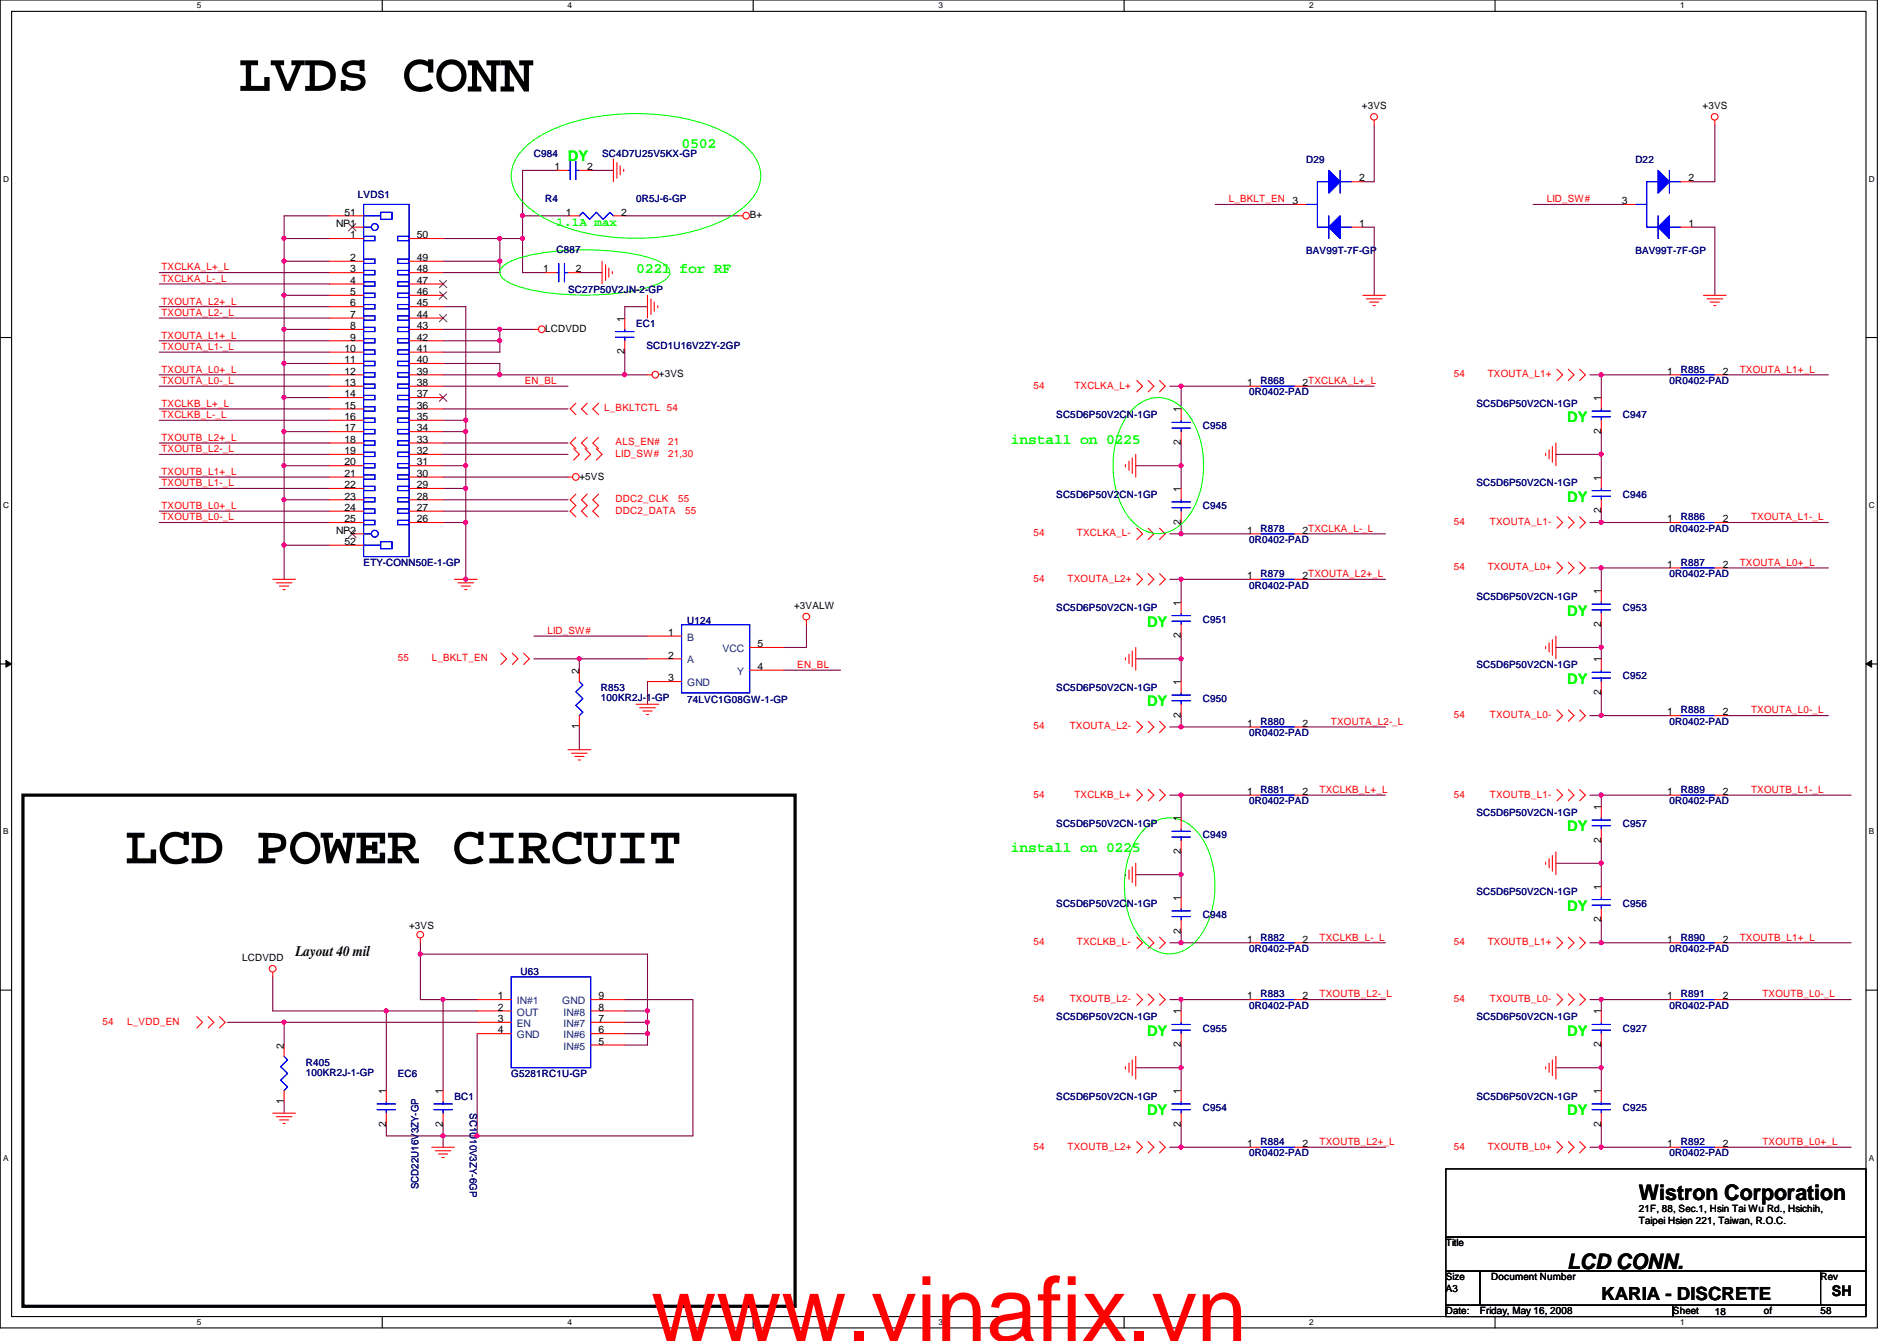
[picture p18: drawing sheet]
<svg xmlns="http://www.w3.org/2000/svg" width="297mm" height="210mm" viewBox="0 0 297 210" stroke-linecap="round" stroke-linejoin="round" font-family="sans-serif">
<defs><g id="words">
<text font-size="14.1" fill="#f00" x="102" y="209.9">www.vinafix.vn</text>
<g font-size="8.5">
<text x="37.4" y="14.2">LVDS CONN</text>
<text x="19.6" y="135.1">LCD POWER CIRCUIT</text>
</g>
<g font-size="3.3">
<text x="256.6" y="187.9">Wistron Corporation</text>
<text x="245.4" y="198.6">LCD CONN.</text>
</g>
<text font-size="2.8" x="250.7" y="203.5">KARIA - DISCRETE</text>
<g font-size="2.3" fill="#0f0">
<text x="106.7" y="23.2">0502</text>
<text x="88.9" y="25.2">DY</text>
<text x="99.6" y="42.8">0221 for RF</text>
<text x="158.3" y="69.4">install on 0225</text>
<text x="245.4" y="66.1">DY</text>
<text x="245.4" y="78.6">DY</text>
<text x="179.6" y="98.1">DY</text>
<text x="245.4" y="96.4">DY</text>
<text x="245.4" y="107">DY</text>
<text x="179.6" y="110.6">DY</text>
<text x="245.4" y="130.1">DY</text>
<text x="158.3" y="133.4">install on 0225</text>
<text x="245.4" y="142.6">DY</text>
<text x="179.6" y="162.1">DY</text>
<text x="245.4" y="162.1">DY</text>
<text x="179.6" y="174.6">DY</text>
<text x="245.4" y="174.6">DY</text>
</g>
<g font-size="2.3">
<text x="46.3" y="149.6">Layout 40 mil</text>
<text x="286.8" y="202.9">SH</text>
</g>
<text font-size="1.9" fill="#0f0" x="87.2" y="35.4">1.1A max</text>
<g font-size="1.6">
<text x="213.2" y="17.1">+3VS</text>
<text x="266.6" y="17.1">+3VS</text>
<text x="86.8" y="26.6">1</text>
<text x="91.9" y="26.6">2</text>
<text x="212.8" y="28.4">2</text>
<text x="264.4" y="28.4">2</text>
<text x="52.6" y="35.5">NP1</text>
<text x="53.9" y="33.7">51</text>
<text x="88.6" y="33.7">1</text>
<text x="97.3" y="33.7">2</text>
<text x="117.4" y="34.2">B+</text>
<text x="202.4" y="32">3</text>
<text x="212.8" y="35.5">1</text>
<text x="254" y="32">3</text>
<text x="264.4" y="35.5">1</text>
<text x="54.8" y="37.3">1</text>
<text x="54.8" y="40.9">2</text>
<text x="65.3" y="37.3">50</text>
<text x="65.3" y="40.9">49</text>
<text x="54.8" y="42.6">3</text>
<text x="54.8" y="44.4">4</text>
<text x="54.8" y="46.2">5</text>
<text x="54.8" y="48">6</text>
<text x="65.3" y="42.6">48</text>
<text x="65.3" y="44.4">47</text>
<text x="65.3" y="46.2">46</text>
<text x="65.3" y="48">45</text>
<text x="85" y="42.6">1</text>
<text x="90.2" y="42.6">2</text>
<text x="54.8" y="49.7">7</text>
<text x="54.8" y="51.5">8</text>
<text x="54.8" y="53.3">9</text>
<text x="65.3" y="49.7">44</text>
<text x="65.3" y="51.5">43</text>
<text x="65.3" y="53.3">42</text>
<text x="85.4" y="51.9">LCDVDD</text>
<text x="97.8" y="50.3" transform="rotate(-90 97.8 50.3)">1</text>
<text x="53.9" y="55.1">10</text>
<text x="53.9" y="56.9">11</text>
<text x="53.9" y="58.6">12</text>
<text x="65.3" y="55.1">41</text>
<text x="65.3" y="56.9">40</text>
<text x="65.3" y="58.6">39</text>
<text x="97.8" y="55.5" transform="rotate(-90 97.8 55.5)">2</text>
<text x="103.2" y="59.1">+3VS</text>
<text x="261.1" y="58.6">1</text>
<text x="269.7" y="58.6">2</text>
<text x="53.9" y="60.4">13</text>
<text x="53.9" y="62.2">14</text>
<text x="53.9" y="64">15</text>
<text x="53.9" y="65.7">16</text>
<text x="65.3" y="60.4">38</text>
<text x="65.3" y="62.2">37</text>
<text x="65.3" y="64">36</text>
<text x="65.3" y="65.7">35</text>
<text x="184.9" y="64.6" transform="rotate(-90 184.9 64.6)">1</text>
<text x="195.3" y="60.4">1</text>
<text x="204" y="60.4">2TXCLKA_L+_L</text>
<text x="250.7" y="62.8" transform="rotate(-90 250.7 62.8)">1</text>
<text x="53.9" y="67.5">17</text>
<text x="53.9" y="69.3">18</text>
<text x="53.9" y="71.1">19</text>
<text x="65.3" y="67.5">34</text>
<text x="65.3" y="69.3">33</text>
<text x="65.3" y="71.1">32</text>
<text x="184.9" y="69.7" transform="rotate(-90 184.9 69.7)">2</text>
<text x="250.7" y="67.9" transform="rotate(-90 250.7 67.9)">2</text>
<text x="53.9" y="72.9">20</text>
<text x="53.9" y="74.6">21</text>
<text x="53.9" y="76.4">22</text>
<text x="65.3" y="72.9">31</text>
<text x="65.3" y="74.6">30</text>
<text x="65.3" y="76.4">29</text>
<text x="90.7" y="75.1">+5VS</text>
<text x="184.9" y="77" transform="rotate(-90 184.9 77)">1</text>
<text x="250.7" y="75.2" transform="rotate(-90 250.7 75.2)">1</text>
<text x="52.6" y="83.5">NP2</text>
<text x="53.9" y="78.2">23</text>
<text x="53.9" y="80">24</text>
<text x="53.9" y="81.7">25</text>
<text x="65.3" y="78.2">28</text>
<text x="65.3" y="80">27</text>
<text x="65.3" y="81.7">26</text>
<text x="184.9" y="82.1" transform="rotate(-90 184.9 82.1)">2</text>
<text x="195.3" y="83.5">1</text>
<text x="204" y="83.5">2TXCLKA_L-_L</text>
<text x="250.7" y="80.3" transform="rotate(-90 250.7 80.3)">2</text>
<text x="261.1" y="81.7">1</text>
<text x="269.7" y="81.7">2</text>
<text x="53.9" y="85.3">52</text>
<text x="261.1" y="88.9">1</text>
<text x="269.7" y="88.9">2</text>
<text x="124.3" y="95.3">+3VALW</text>
<text x="184.9" y="94.8" transform="rotate(-90 184.9 94.8)">1</text>
<text x="195.3" y="90.6">1</text>
<text x="204" y="90.6">2TXOUTA_L2+_L</text>
<text x="250.7" y="93" transform="rotate(-90 250.7 93)">1</text>
<text x="104.6" y="99.5">1</text>
<text x="118.6" y="101.3">5</text>
<text x="184.9" y="99.9" transform="rotate(-90 184.9 99.9)">2</text>
<text x="250.7" y="98.1" transform="rotate(-90 250.7 98.1)">2</text>
<text x="90.7" y="105.5" transform="rotate(-90 90.7 105.5)">2</text>
<text x="104.6" y="103.1">2</text>
<text x="104.6" y="106.6">3</text>
<text x="118.6" y="104.9">4</text>
<text x="184.9" y="107.2" transform="rotate(-90 184.9 107.2)">1</text>
<text x="250.7" y="103.7" transform="rotate(-90 250.7 103.7)">1</text>
<text x="184.9" y="112.4" transform="rotate(-90 184.9 112.4)">2</text>
<text x="195.3" y="113.7">1</text>
<text x="204" y="113.7">2</text>
<text x="250.7" y="108.8" transform="rotate(-90 250.7 108.8)">2</text>
<text x="261.1" y="112">1</text>
<text x="269.7" y="112">2</text>
<text x="90.7" y="114.1" transform="rotate(-90 90.7 114.1)">1</text>
<text x="195.3" y="124.4">1</text>
<text x="204" y="124.4">2</text>
<text x="261.1" y="124.4">1</text>
<text x="269.7" y="124.4">2</text>
<text x="184.9" y="128.6" transform="rotate(-90 184.9 128.6)">1</text>
<text x="250.7" y="131.9" transform="rotate(-90 250.7 131.9)">2</text>
<text x="250.7" y="126.8" transform="rotate(-90 250.7 126.8)">1</text>
<text x="184.9" y="133.7" transform="rotate(-90 184.9 133.7)">2</text>
<text x="184.9" y="141" transform="rotate(-90 184.9 141)">1</text>
<text x="250.7" y="139.2" transform="rotate(-90 250.7 139.2)">1</text>
<text x="64" y="145.5">+3VS</text>
<text x="184.9" y="146.1" transform="rotate(-90 184.9 146.1)">2</text>
<text x="195.3" y="147.5">1</text>
<text x="204" y="147.5">2</text>
<text x="250.7" y="144.4" transform="rotate(-90 250.7 144.4)">2</text>
<text x="261.1" y="147.5">1</text>
<text x="269.7" y="147.5">2</text>
<text x="37.9" y="150.5">LCDVDD</text>
<text x="77.9" y="156.4">1</text>
<text x="77.9" y="158.2">2</text>
<text x="77.9" y="160">3</text>
<text x="77.9" y="161.8">4</text>
<text x="93.7" y="156.4">9</text>
<text x="93.7" y="161.8">6</text>
<text x="93.7" y="160">7</text>
<text x="93.7" y="158.2">8</text>
<text x="184.9" y="158.8" transform="rotate(-90 184.9 158.8)">1</text>
<text x="195.3" y="156.4">1</text>
<text x="204" y="156.4">2</text>
<text x="250.7" y="158.8" transform="rotate(-90 250.7 158.8)">1</text>
<text x="261.1" y="156.4">1</text>
<text x="269.7" y="156.4">2</text>
<text x="44.4" y="164.1" transform="rotate(-90 44.4 164.1)">2</text>
<text x="93.7" y="163.5">5</text>
<text x="184.9" y="163.9" transform="rotate(-90 184.9 163.9)">2</text>
<text x="250.7" y="163.9" transform="rotate(-90 250.7 163.9)">2</text>
<text x="44.4" y="172.8" transform="rotate(-90 44.4 172.8)">1</text>
<text x="60.4" y="171.2" transform="rotate(-90 60.4 171.2)">1</text>
<text x="69.3" y="171.2" transform="rotate(-90 69.3 171.2)">1</text>
<text x="184.9" y="171.2" transform="rotate(-90 184.9 171.2)">1</text>
<text x="250.7" y="171.2" transform="rotate(-90 250.7 171.2)">1</text>
<text x="60.4" y="176.4" transform="rotate(-90 60.4 176.4)">2</text>
<text x="69.3" y="176.4" transform="rotate(-90 69.3 176.4)">2</text>
<text x="184.9" y="176.4" transform="rotate(-90 184.9 176.4)">2</text>
<text x="195.3" y="179.5">1</text>
<text x="204" y="179.5">2</text>
<text x="250.7" y="176.4" transform="rotate(-90 250.7 176.4)">2</text>
<text x="261.1" y="179.5">1</text>
<text x="269.7" y="179.5">2</text>
<text x="256.6" y="189.7">21F, 88, Sec.1, Hsin Tai Wu Rd., Hsichih,</text>
<text x="256.6" y="191.6">Taipei Hsien 221, Taiwan, R.O.C.</text>
<text x="226.4" y="195.1">Title</text>
<text x="226.4" y="202.2">A3</text>
<text x="226.4" y="200.4">Size</text>
<text x="233.5" y="200.4">Document Number</text>
<text x="285.1" y="200.4">Rev</text>
<text x="226.4" y="205.7">Date:</text>
<text x="231.7" y="205.7">Friday, May 16, 2008</text>
<text x="262" y="205.7">Sheet</text>
<text x="268.5" y="205.9">18</text>
<text x="276.2" y="205.7">of</text>
<text x="285.1" y="205.7">58</text>
</g>
<g font-size="1.6" fill="#00007f">
<text x="83.6" y="24.6">C984</text>
<text x="94.3" y="24.6">SC4D7U25V5KX-GP</text>
<text x="204.5" y="25.4">D29</text>
<text x="256.1" y="25.4">D22</text>
<text x="56" y="30.9">LVDS1</text>
<text x="85.4" y="31.7">R4</text>
<text x="99.6" y="31.7">0R5J-6-GP</text>
<text x="87.2" y="39.7">C887</text>
<text x="204.5" y="39.8">BAV99T-7F-GP</text>
<text x="256.1" y="39.8">BAV99T-7F-GP</text>
<text x="88.9" y="45.9">SC27P50V2JN-2-GP</text>
<text x="99.6" y="51.2">EC1</text>
<text x="101.2" y="54.6">SCD1U16V2ZY-2GP</text>
<text x="263.2" y="58.3">R885</text>
<text x="165.4" y="65.4">SC5D6P50V2CN-1GP</text>
<text x="195.6" y="61.9">0R0402-PAD</text>
<text x="197.4" y="60.1">R868</text>
<text x="231.2" y="63.7">SC5D6P50V2CN-1GP</text>
<text x="254.1" y="65.4">C947</text>
<text x="261.4" y="60.1">0R0402-PAD</text>
<text x="188.3" y="67.2">C958</text>
<text x="165.4" y="77.9">SC5D6P50V2CN-1GP</text>
<text x="231.2" y="76.1">SC5D6P50V2CN-1GP</text>
<text x="254.1" y="77.9">C946</text>
<text x="188.3" y="79.7">C945</text>
<text x="197.4" y="83.2">R878</text>
<text x="261.4" y="83.2">0R0402-PAD</text>
<text x="263.2" y="81.4">R886</text>
<text x="56.9" y="88.6">ETY-CONN50E-1-GP</text>
<text x="195.6" y="85">0R0402-PAD</text>
<text x="263.2" y="88.6">R887</text>
<text x="165.4" y="95.7">SC5D6P50V2CN-1GP</text>
<text x="195.6" y="92.1">0R0402-PAD</text>
<text x="197.4" y="90.3">R879</text>
<text x="231.2" y="93.9">SC5D6P50V2CN-1GP</text>
<text x="254.1" y="95.7">C953</text>
<text x="261.4" y="90.3">0R0402-PAD</text>
<text x="107.6" y="97.6">U124</text>
<text x="188.3" y="97.5">C951</text>
<text x="231.2" y="104.6">SC5D6P50V2CN-1GP</text>
<text x="254.1" y="106.3">C952</text>
<text x="94.1" y="108.1">R853</text>
<text x="94.1" y="109.7">100KR2J-1-GP</text>
<text x="107.6" y="110.1">74LVC1G08GW-1-GP</text>
<text x="165.4" y="108.1">SC5D6P50V2CN-1GP</text>
<text x="188.3" y="109.9">C950</text>
<text x="197.4" y="113.5">R880</text>
<text x="261.4" y="113.5">0R0402-PAD</text>
<text x="263.2" y="111.7">R888</text>
<text x="195.6" y="115.2">0R0402-PAD</text>
<text x="195.6" y="125.9">0R0402-PAD</text>
<text x="197.4" y="124.1">R881</text>
<text x="261.4" y="125.9">0R0402-PAD</text>
<text x="263.2" y="124.1">R889</text>
<text x="165.4" y="129.5">SC5D6P50V2CN-1GP</text>
<text x="188.3" y="131.2">C949</text>
<text x="231.2" y="127.7">SC5D6P50V2CN-1GP</text>
<text x="254.1" y="129.5">C957</text>
<text x="165.4" y="141.9">SC5D6P50V2CN-1GP</text>
<text x="188.3" y="143.7">C948</text>
<text x="231.2" y="140.1">SC5D6P50V2CN-1GP</text>
<text x="254.1" y="141.9">C956</text>
<text x="195.6" y="149">0R0402-PAD</text>
<text x="197.4" y="147.2">R882</text>
<text x="261.4" y="149">0R0402-PAD</text>
<text x="263.2" y="147.2">R890</text>
<text x="81.5" y="152.6">U63</text>
<text x="165.4" y="159.7">SC5D6P50V2CN-1GP</text>
<text x="188.3" y="161.5">C955</text>
<text x="195.6" y="157.9">0R0402-PAD</text>
<text x="197.4" y="156.1">R883</text>
<text x="231.2" y="159.7">SC5D6P50V2CN-1GP</text>
<text x="254.1" y="161.5">C927</text>
<text x="261.4" y="157.9">0R0402-PAD</text>
<text x="263.2" y="156.1">R891</text>
<text x="47.9" y="166.8">R405</text>
<text x="47.9" y="168.4">100KR2J-1-GP</text>
<text x="62.3" y="168.6">EC6</text>
<text x="71.2" y="172.1">BC1</text>
<text x="80" y="168.6">G5281RC1U-GP</text>
<text x="165.4" y="172.1">SC5D6P50V2CN-1GP</text>
<text x="188.3" y="173.9">C954</text>
<text x="231.2" y="172.1">SC5D6P50V2CN-1GP</text>
<text x="254.1" y="173.9">C925</text>
<text x="73.6" y="174.2" transform="rotate(90 73.6 174.2)">SC1U10V3ZY-6GP</text>
<text x="197.4" y="179.2">R884</text>
<text x="263.2" y="179.2">R892</text>
<text x="195.6" y="181">0R0402-PAD</text>
<text x="261.4" y="181">0R0402-PAD</text>
<text x="65.5" y="186.1" transform="rotate(-90 65.5 186.1)">SCD22U16V3ZY-GP</text>
</g>
<g font-size="1.6" fill="#f00">
<text x="192.4" y="31.7">L_BKLT_EN</text>
<text x="242.2" y="31.7">LID_SW#</text>
<text x="25.3" y="42.3">TXCLKA_L+_L</text>
<text x="25.3" y="44.1">TXCLKA_L-_L</text>
<text x="25.3" y="47.7">TXOUTA_L2+_L</text>
<text x="25.3" y="53">TXOUTA_L1+_L</text>
<text x="25.3" y="49.4">TXOUTA_L2-_L</text>
<text x="25.3" y="58.3">TXOUTA_L0+_L</text>
<text x="25.3" y="54.8">TXOUTA_L1-_L</text>
<text x="227.6" y="59.1">54</text>
<text x="233" y="59.1">TXOUTA_L1+</text>
<text x="272.4" y="58.3">TXOUTA_L1+_L</text>
<text x="25.3" y="63.7">TXCLKB_L+_L</text>
<text x="25.3" y="65.4">TXCLKB_L-_L</text>
<text x="25.3" y="60.1">TXOUTA_L0-_L</text>
<text x="82.2" y="60.1">EN_BL</text>
<text x="94.6" y="64.4">L_BKLTCTL 54</text>
<text x="161.8" y="60.8">54</text>
<text x="168.2" y="60.8">TXCLKA_L+</text>
<text x="25.3" y="69">TXOUTB_L2+_L</text>
<text x="25.3" y="70.8">TXOUTB_L2-_L</text>
<text x="96.4" y="71.5">LID_SW#</text>
<text x="96.4" y="69.7">ALS_EN#</text>
<text x="104.6" y="71.5">21,30</text>
<text x="104.6" y="69.7">21</text>
<text x="25.3" y="76.1">TXOUTB_L1-_L</text>
<text x="25.3" y="74.3">TXOUTB_L1+_L</text>
<text x="25.3" y="81.4">TXOUTB_L0-_L</text>
<text x="25.3" y="79.7">TXOUTB_L0+_L</text>
<text x="96.4" y="78.6">DDC2_CLK</text>
<text x="96.4" y="80.4">DDC2_DATA</text>
<text x="106.2" y="78.6">55</text>
<text x="107.3" y="80.4">55</text>
<text x="161.8" y="83.9">54</text>
<text x="168.6" y="83.9">TXCLKA_L-</text>
<text x="227.6" y="82.2">54</text>
<text x="233.3" y="82.2">TXOUTA_L1-</text>
<text x="274.2" y="81.4">TXOUTA_L1-_L</text>
<text x="227.6" y="89.3">54</text>
<text x="233" y="89.3">TXOUTA_L0+</text>
<text x="272.4" y="88.6">TXOUTA_L0+_L</text>
<text x="161.8" y="91.1">54</text>
<text x="167.2" y="91.1">TXOUTA_L2+</text>
<text x="85.7" y="99.2">LID_SW#</text>
<text x="62.3" y="103.5">55</text>
<text x="67.6" y="103.5">L_BKLT_EN</text>
<text x="124.8" y="104.6">EN_BL</text>
<text x="208.4" y="113.5">TXOUTA_L2-_L</text>
<text x="227.6" y="112.4">54</text>
<text x="233.3" y="112.4">TXOUTA_L0-</text>
<text x="274.2" y="111.7">TXOUTA_L0-_L</text>
<text x="161.8" y="114.2">54</text>
<text x="167.5" y="114.2">TXOUTA_L2-</text>
<text x="161.8" y="124.8">54</text>
<text x="168.2" y="124.8">TXCLKB_L+</text>
<text x="206.6" y="124.1">TXCLKB_L+_L</text>
<text x="227.6" y="124.8">54</text>
<text x="233.3" y="124.8">TXOUTB_L1-</text>
<text x="274.2" y="124.1">TXOUTB_L1-_L</text>
<text x="161.8" y="148">54</text>
<text x="168.6" y="148">TXCLKB_L-</text>
<text x="206.6" y="147.2">TXCLKB_L-_L</text>
<text x="227.6" y="148">54</text>
<text x="233" y="148">TXOUTB_L1+</text>
<text x="272.4" y="147.2">TXOUTB_L1+_L</text>
<text x="16" y="160.4">54</text>
<text x="19.9" y="160.4">L_VDD_EN</text>
<text x="161.8" y="156.8">54</text>
<text x="167.5" y="156.8">TXOUTB_L2-</text>
<text x="206.6" y="156.1">TXOUTB_L2-_L</text>
<text x="227.6" y="156.8">54</text>
<text x="233.3" y="156.8">TXOUTB_L0-</text>
<text x="276" y="156.1">TXOUTB_L0-_L</text>
<text x="161.8" y="180">54</text>
<text x="167.2" y="180">TXOUTB_L2+</text>
<text x="206.6" y="179.2">TXOUTB_L2+_L</text>
<text x="227.6" y="180">54</text>
<text x="233" y="180">TXOUTB_L0+</text>
<text x="276" y="179.2">TXOUTB_L0+_L</text>
</g>
<g font-size="1.6" fill="#003f7f">
<text x="107.6" y="100.3">B</text>
<text x="107.6" y="103.8">A</text>
<text x="107.6" y="107.4">GND</text>
<text x="113.2" y="102.1">VCC</text>
<text x="115.4" y="105.6">Y</text>
<text x="80.9" y="157.2">IN#1</text>
<text x="80.9" y="159">OUT</text>
<text x="80.9" y="160.7">EN</text>
<text x="88.1" y="157.2">GND</text>
<text x="88.2" y="160.7">IN#7</text>
<text x="88.2" y="159">IN#8</text>
<text x="80.9" y="162.5">GND</text>
<text x="88.2" y="164.3">IN#5</text>
<text x="88.2" y="162.5">IN#6</text>
</g>
<g font-size="1.3">
<text x="30.8" y="1.3">5</text>
<text x="88.9" y="1.3">4</text>
<text x="146.9" y="1.3">3</text>
<text x="205" y="1.3">2</text>
<text x="263.1" y="1.3">1</text>
<text x=".5" y="28.4">D</text>
<text x="292.6" y="28.4">D</text>
<text x=".5" y="79.5">C</text>
<text x="292.6" y="79.5">C</text>
<text x=".5" y="130.6">B</text>
<text x="292.6" y="130.6">B</text>
<text x=".5" y="181.7">A</text>
<text x="292.6" y="181.7">A</text>
<text x="30.8" y="207.4">5</text>
<text x="88.9" y="207.4">4</text>
<text x="146.9" y="207.4">3</text>
<text x="205" y="207.4">2</text>
<text x="263.1" y="207.4">1</text>
</g>
</g></defs>
<path d="M0 0h294v207.9h-294zM1.8 1.8h290.4v204.3h-290.4z" fill="none" stroke="#000" stroke-width=".17"/>
<g fill="#fff">
<path d="M30.8 .2h.7v1.4h-.7z"/>
<path d="M30.8 206.2h.7v1.4h-.7z"/>
</g>
<path d="M59.9 0v1.8M59.9 206.1v1.8" fill="none" stroke="#000" stroke-width=".17"/>
<g fill="#fff">
<path d="M88.9 .2h.6v1.4h-.6z"/>
<path d="M88.9 206.2h.6v1.4h-.6z"/>
</g>
<path d="M117.9 0v1.8M117.9 206.1v1.8" fill="none" stroke="#000" stroke-width=".17"/>
<g fill="#fff">
<path d="M146.9 .2h.7v1.4h-.7z"/>
<path d="M146.9 206.2h.7v1.4h-.7z"/>
</g>
<path d="M176 0v1.8M176 206.1v1.8" fill="none" stroke="#000" stroke-width=".17"/>
<g fill="#fff">
<path d="M205 .2h.7v1.4h-.7z"/>
<path d="M205 206.2h.7v1.4h-.7z"/>
</g>
<path d="M234.1 0v1.8M234.1 206.1v1.8" fill="none" stroke="#000" stroke-width=".17"/>
<g fill="#fff">
<path d="M263.1 .2h.7v1.4h-.7z"/>
<path d="M263.1 206.2h.7v1.4h-.7z"/>
<path d="M.5 27.3h.9v1.4h-.9z"/>
<path d="M292.6 27.3h.9v1.4h-.9z"/>
<path d="M.5 78.4h.9v1.4h-.9z"/>
<path d="M292.6 78.4h.9v1.4h-.9z"/>
</g>
<path d="M0 52.8h1.8M292.2 52.8h1.8" fill="none" stroke="#000" stroke-width=".17"/>
<g fill="#fff">
<path d="M.5 129.5h.8v1.4h-.8z"/>
<path d="M292.6 129.5h.9v1.4h-.9z"/>
</g>
<path d="M0 103.9h1.8M292.2 103.9h1.8" fill="none" stroke="#000" stroke-width=".17"/>
<path d="M.9 103.4l.9 .5-.9 .5zM292.2 103.9l.9-.5v1z" fill="#000"/>
<path d="M.9 103.4l.9 .5-.9 .5zM292.2 103.9l.9-.5v1z" fill="none" stroke="#000" stroke-width=".16"/>
<g fill="#fff">
<path d="M.5 180.5h.8v1.4h-.8z"/>
<path d="M292.6 180.5h.9v1.4h-.9z"/>
</g>
<path d="M0 155h1.8M292.2 155h1.8" fill="none" stroke="#000" stroke-width=".17"/>
<path d="M42.7 152.9v5.3M65.8 149.4v7.1M35.6 160h8.9M44.5 160v3.6M44.5 160h30.2" fill="none" stroke="#7f003f" stroke-width=".17"/>
<circle cx="44.5" cy="160" r=".32" fill="#f0f"/>
<circle cx="44.5" cy="160" r=".32" fill="none" stroke="#f0f" stroke-width=".17"/>
<path d="M60.5 158.2h14.2M65.8 156.5h3.6M44.5 172.5v1.7" fill="none" stroke="#7f003f" stroke-width=".17"/>
<circle cx="60.5" cy="158.2" r=".32" fill="#f0f"/>
<circle cx="60.5" cy="158.2" r=".32" fill="none" stroke="#f0f" stroke-width=".17"/>
<path d="M69.4 156.5v14.2" fill="none" stroke="#7f003f" stroke-width=".17"/>
<circle cx="69.4" cy="156.4" r=".32" fill="#f0f"/>
<circle cx="69.4" cy="156.4" r=".32" fill="none" stroke="#f0f" stroke-width=".17"/>
<path d="M60.5 158.2v12.5M69.4 156.5h5.3M60.5 176v1.8M74.7 177.8h-5.3v1.8" fill="none" stroke="#7f003f" stroke-width=".17"/>
<circle cx="69.4" cy="177.8" r=".32" fill="#f0f"/>
<circle cx="69.4" cy="177.8" r=".32" fill="none" stroke="#f0f" stroke-width=".17"/>
<path d="M97.8 156.5h10.7v21.3h-33.8" fill="none" stroke="#7f003f" stroke-width=".17"/>
<circle cx="74.7" cy="177.8" r=".32" fill="#f0f"/>
<circle cx="74.7" cy="177.8" r=".32" fill="none" stroke="#f0f" stroke-width=".17"/>
<path d="M42.7 158.2h17.8M65.8 149.4h35.6M69.4 176v1.8h-8.9M74.7 161.8v16" fill="none" stroke="#7f003f" stroke-width=".17"/>
<circle cx="65.8" cy="149.3" r=".32" fill="#f0f"/>
<circle cx="65.8" cy="149.3" r=".32" fill="none" stroke="#f0f" stroke-width=".17"/>
<path d="M101.4 149.4v8.8M97.8 163.6h3.6M97.8 161.8h3.6" fill="none" stroke="#7f003f" stroke-width=".17"/>
<circle cx="101.4" cy="161.8" r=".32" fill="#f0f"/>
<circle cx="101.4" cy="161.8" r=".32" fill="none" stroke="#f0f" stroke-width=".17"/>
<path d="M97.8 158.2h3.6v1.8h-3.6M101.4 161.8v1.8" fill="none" stroke="#7f003f" stroke-width=".17"/>
<circle cx="101.4" cy="158.2" r=".32" fill="#f0f"/>
<circle cx="101.4" cy="158.2" r=".32" fill="none" stroke="#f0f" stroke-width=".17"/>
<path d="M215.2 19.6v8.8M268.5 19.6v8.8M190.3 32h12.4M240.1 32h14.2M101.4 160v1.8" fill="none" stroke="#7f003f" stroke-width=".17"/>
<circle cx="101.4" cy="160" r=".32" fill="#f0f"/>
<circle cx="101.4" cy="160" r=".32" fill="none" stroke="#f0f" stroke-width=".17"/>
<path d="M204.5 83.6h12.5M270.3 88.9h16M185 113.8h10.6M204.5 124.5h12.5M65.8 147.6v1.8" fill="none" stroke="#7f003f" stroke-width=".17"/>
<circle cx="184.9" cy="113.8" r=".32" fill="#f0f"/>
<circle cx="184.9" cy="113.8" r=".32" fill="none" stroke="#f0f" stroke-width=".17"/>
<path d="M250.7 58.7h10.7M270.3 81.8h16M270.3 112h16" fill="none" stroke="#7f003f" stroke-width=".17"/>
<circle cx="250.7" cy="58.6" r=".32" fill="#f0f"/>
<circle cx="250.7" cy="58.6" r=".32" fill="none" stroke="#f0f" stroke-width=".17"/>
<path d="M204.5 90.7h12.5M250.7 88.9h10.7M185 147.6h10.6" fill="none" stroke="#7f003f" stroke-width=".17"/>
<circle cx="250.7" cy="88.9" r=".32" fill="#f0f"/>
<circle cx="250.7" cy="88.9" r=".32" fill="none" stroke="#f0f" stroke-width=".17"/>
<path d="M185 83.6h10.6M250.7 81.8h10.7M204.5 113.8h12.5" fill="none" stroke="#7f003f" stroke-width=".17"/>
<circle cx="184.9" cy="83.5" r=".32" fill="#f0f"/>
<circle cx="184.9" cy="83.5" r=".32" fill="none" stroke="#f0f" stroke-width=".17"/>
<path d="M250.7 112h10.7M185 124.5h10.6M204.5 147.6h12.5" fill="none" stroke="#7f003f" stroke-width=".17"/>
<circle cx="250.7" cy="112" r=".32" fill="#f0f"/>
<circle cx="250.7" cy="112" r=".32" fill="none" stroke="#f0f" stroke-width=".17"/>
<path d="M270.3 58.7h16M204.5 60.5h10.7M185 90.7h10.6" fill="none" stroke="#7f003f" stroke-width=".17"/>
<circle cx="184.9" cy="90.7" r=".32" fill="#f0f"/>
<circle cx="184.9" cy="90.7" r=".32" fill="none" stroke="#f0f" stroke-width=".17"/>
<path d="M81.8 33.8h7.1M24.9 42.7h26.7M24.9 44.4h26.7M69.4 42.7h8.9M24.9 64h26.7M24.9 65.8h26.7M69.4 78.2h19.5M69.4 71.1h19.5" fill="none" stroke="#7f003f" stroke-width=".17"/>
<circle cx="81.8" cy="33.8" r=".32" fill="#f0f"/>
<circle cx="81.8" cy="33.8" r=".32" fill="none" stroke="#f0f" stroke-width=".17"/>
<path d="M69.4 37.3h8.9M78.3 40.9v1.8" fill="none" stroke="#7f003f" stroke-width=".17"/>
<circle cx="78.2" cy="37.3" r=".32" fill="#f0f"/>
<circle cx="78.2" cy="37.3" r=".32" fill="none" stroke="#f0f" stroke-width=".17"/>
<path d="M69.4 40.9h8.9" fill="none" stroke="#7f003f" stroke-width=".17"/>
<circle cx="78.2" cy="40.9" r=".32" fill="#f0f"/>
<circle cx="78.2" cy="40.9" r=".32" fill="none" stroke="#f0f" stroke-width=".17"/>
<path d="M78.3 37.3v3.6M69.4 53.3h8.9" fill="none" stroke="#7f003f" stroke-width=".17"/>
<circle cx="78.2" cy="53.3" r=".32" fill="#f0f"/>
<circle cx="78.2" cy="53.3" r=".32" fill="none" stroke="#f0f" stroke-width=".17"/>
<path d="M78.3 58.7h19.5M78.3 51.6v1.7" fill="none" stroke="#7f003f" stroke-width=".17"/>
<circle cx="97.8" cy="58.6" r=".32" fill="#f0f"/>
<circle cx="97.8" cy="58.6" r=".32" fill="none" stroke="#f0f" stroke-width=".17"/>
<circle cx="78.2" cy="58.6" r=".32" fill="#f0f"/>
<circle cx="78.2" cy="58.6" r=".32" fill="none" stroke="#f0f" stroke-width=".17"/>
<path d="M69.4 51.6h14.2M78.3 53.3v1.8h-8.9" fill="none" stroke="#7f003f" stroke-width=".17"/>
<circle cx="78.2" cy="51.5" r=".32" fill="#f0f"/>
<circle cx="78.2" cy="51.5" r=".32" fill="none" stroke="#f0f" stroke-width=".17"/>
<path d="M44.5 67.6v5.3h7.1M69.4 64h19.5M69.4 76.5h3.5" fill="none" stroke="#7f003f" stroke-width=".17"/>
<circle cx="44.5" cy="67.5" r=".32" fill="#f0f"/>
<circle cx="44.5" cy="67.5" r=".32" fill="none" stroke="#f0f" stroke-width=".17"/>
<path d="M44.5 56.9v5.3h7.1M69.4 48h3.5v17.8M69.4 80h19.5" fill="none" stroke="#7f003f" stroke-width=".17"/>
<circle cx="44.5" cy="56.9" r=".32" fill="#f0f"/>
<circle cx="44.5" cy="56.9" r=".32" fill="none" stroke="#f0f" stroke-width=".17"/>
<path d="M24.9 58.7h26.7M44.5 46.2v5.4h7.1M24.9 60.5h26.7" fill="none" stroke="#7f003f" stroke-width=".17"/>
<circle cx="44.5" cy="46.2" r=".32" fill="#f0f"/>
<circle cx="44.5" cy="46.2" r=".32" fill="none" stroke="#f0f" stroke-width=".17"/>
<path d="M44.5 85.3v5.4" fill="none" stroke="#7f003f" stroke-width=".17"/>
<circle cx="44.5" cy="85.3" r=".32" fill="#f0f"/>
<circle cx="44.5" cy="85.3" r=".32" fill="none" stroke="#f0f" stroke-width=".17"/>
<path d="M44.5 37.3h7.1M97.8 58.7h3.6M69.4 65.8h3.5v1.8M24.9 81.8h26.7M24.9 80h26.7M44.5 85.3h7.1M69.4 81.8h3.5" fill="none" stroke="#7f003f" stroke-width=".17"/>
<circle cx="72.9" cy="65.8" r=".32" fill="#f0f"/>
<circle cx="72.9" cy="65.8" r=".32" fill="none" stroke="#f0f" stroke-width=".17"/>
<path d="M69.4 67.6h3.5v5.3" fill="none" stroke="#7f003f" stroke-width=".17"/>
<circle cx="72.9" cy="67.5" r=".32" fill="#f0f"/>
<circle cx="72.9" cy="67.5" r=".32" fill="none" stroke="#f0f" stroke-width=".17"/>
<path d="M44.5 37.3v3.6h7.1" fill="none" stroke="#7f003f" stroke-width=".17"/>
<circle cx="44.5" cy="37.3" r=".32" fill="#f0f"/>
<circle cx="44.5" cy="37.3" r=".32" fill="none" stroke="#f0f" stroke-width=".17"/>
<path d="M44.5 78.2v7.1" fill="none" stroke="#7f003f" stroke-width=".17"/>
<circle cx="44.5" cy="78.2" r=".32" fill="#f0f"/>
<circle cx="44.5" cy="78.2" r=".32" fill="none" stroke="#f0f" stroke-width=".17"/>
<path d="M44.5 33.8h7.1M24.9 55.1h26.7M24.9 53.3h26.7M24.9 76.5h26.7M24.9 74.7h26.7M44.5 72.9v5.3h7.1" fill="none" stroke="#7f003f" stroke-width=".17"/>
<circle cx="44.5" cy="72.9" r=".32" fill="#f0f"/>
<circle cx="44.5" cy="72.9" r=".32" fill="none" stroke="#f0f" stroke-width=".17"/>
<path d="M69.4 72.9h3.5v3.6" fill="none" stroke="#7f003f" stroke-width=".17"/>
<circle cx="72.9" cy="72.9" r=".32" fill="#f0f"/>
<circle cx="72.9" cy="72.9" r=".32" fill="none" stroke="#f0f" stroke-width=".17"/>
<path d="M24.9 69.3h26.7M24.9 71.1h26.7M44.5 62.2v5.4h7.1" fill="none" stroke="#7f003f" stroke-width=".17"/>
<circle cx="44.5" cy="62.2" r=".32" fill="#f0f"/>
<circle cx="44.5" cy="62.2" r=".32" fill="none" stroke="#f0f" stroke-width=".17"/>
<path d="M44.5 51.6v5.3h7.1" fill="none" stroke="#7f003f" stroke-width=".17"/>
<circle cx="44.5" cy="51.5" r=".32" fill="#f0f"/>
<circle cx="44.5" cy="51.5" r=".32" fill="none" stroke="#f0f" stroke-width=".17"/>
<path d="M44.5 40.9v5.3h7.1" fill="none" stroke="#7f003f" stroke-width=".17"/>
<circle cx="44.5" cy="40.9" r=".32" fill="#f0f"/>
<circle cx="44.5" cy="40.9" r=".32" fill="none" stroke="#f0f" stroke-width=".17"/>
<path d="M24.9 48h26.7M24.9 49.8h26.7M69.4 60.5h19.5M72.9 81.8v8.9" fill="none" stroke="#7f003f" stroke-width=".17"/>
<circle cx="72.9" cy="90.7" r=".32" fill="#f0f"/>
<circle cx="72.9" cy="90.7" r=".32" fill="none" stroke="#f0f" stroke-width=".17"/>
<circle cx="72.9" cy="81.8" r=".32" fill="#f0f"/>
<circle cx="72.9" cy="81.8" r=".32" fill="none" stroke="#f0f" stroke-width=".17"/>
<path d="M44.5 33.8v3.5M69.4 56.9h8.9v1.8h-8.9M97.8 55.1v3.6M101.4 48h-3.6v1.8M69.4 69.3h19.5M69.4 74.7h19.5M185 179.6h10.6M204.5 179.6h12.5" fill="none" stroke="#7f003f" stroke-width=".17"/>
<circle cx="184.9" cy="179.6" r=".32" fill="#f0f"/>
<circle cx="184.9" cy="179.6" r=".32" fill="none" stroke="#f0f" stroke-width=".17"/>
<path d="M270.3 124.5h19.6M185 156.5h10.6M204.5 156.5h12.5M250.7 147.6h10.7M270.3 156.5h19.6" fill="none" stroke="#7f003f" stroke-width=".17"/>
<circle cx="250.7" cy="147.5" r=".32" fill="#f0f"/>
<circle cx="250.7" cy="147.5" r=".32" fill="none" stroke="#f0f" stroke-width=".17"/>
<path d="M270.3 147.6h19.6M250.7 179.6h10.7" fill="none" stroke="#7f003f" stroke-width=".17"/>
<circle cx="250.7" cy="179.6" r=".32" fill="#f0f"/>
<circle cx="250.7" cy="179.6" r=".32" fill="none" stroke="#f0f" stroke-width=".17"/>
<path d="M250.7 124.5h10.7M270.3 179.6h19.6" fill="none" stroke="#7f003f" stroke-width=".17"/>
<circle cx="250.7" cy="124.4" r=".32" fill="#f0f"/>
<circle cx="250.7" cy="124.4" r=".32" fill="none" stroke="#f0f" stroke-width=".17"/>
<path d="M213.4 35.6h1.8v10.6M213.4 28.4h1.8M265 28.4h3.5M265 35.6h3.5v10.6M250.7 163.6v3.5h-7.1" fill="none" stroke="#7f003f" stroke-width=".17"/>
<circle cx="250.7" cy="167.1" r=".32" fill="#f0f"/>
<circle cx="250.7" cy="167.1" r=".32" fill="none" stroke="#f0f" stroke-width=".17"/>
<path d="M185 69.3v3.6M250.7 80v1.8M250.7 167.1v3.6" fill="none" stroke="#7f003f" stroke-width=".17"/>
<circle cx="250.7" cy="81.8" r=".32" fill="#f0f"/>
<circle cx="250.7" cy="81.8" r=".32" fill="none" stroke="#f0f" stroke-width=".17"/>
<path d="M250.7 58.7v3.5M250.7 67.6v3.5h-7.1" fill="none" stroke="#7f003f" stroke-width=".17"/>
<circle cx="250.7" cy="71.1" r=".32" fill="#f0f"/>
<circle cx="250.7" cy="71.1" r=".32" fill="none" stroke="#f0f" stroke-width=".17"/>
<path d="M250.7 71.1v3.6M185 133.3v3.6M185 124.5v3.5" fill="none" stroke="#7f003f" stroke-width=".17"/>
<circle cx="184.9" cy="124.4" r=".32" fill="#f0f"/>
<circle cx="184.9" cy="124.4" r=".32" fill="none" stroke="#f0f" stroke-width=".17"/>
<path d="M177.8 136.9h7.2" fill="none" stroke="#7f003f" stroke-width=".17"/>
<circle cx="184.9" cy="136.9" r=".32" fill="#f0f"/>
<circle cx="184.9" cy="136.9" r=".32" fill="none" stroke="#f0f" stroke-width=".17"/>
<path d="M185 99.6v3.5h-7.2M250.7 108.5v3.5M185 136.9v3.6" fill="none" stroke="#7f003f" stroke-width=".17"/>
<circle cx="184.9" cy="103.1" r=".32" fill="#f0f"/>
<circle cx="184.9" cy="103.1" r=".32" fill="none" stroke="#f0f" stroke-width=".17"/>
<path d="M250.7 97.8v3.5h-7.1M250.7 88.9v3.6M185 103.1v3.6" fill="none" stroke="#7f003f" stroke-width=".17"/>
<circle cx="250.7" cy="101.3" r=".32" fill="#f0f"/>
<circle cx="250.7" cy="101.3" r=".32" fill="none" stroke="#f0f" stroke-width=".17"/>
<path d="M250.7 101.3v1.8M250.7 144v3.6M185 163.6v3.5h-7.2" fill="none" stroke="#7f003f" stroke-width=".17"/>
<circle cx="184.9" cy="167.1" r=".32" fill="#f0f"/>
<circle cx="184.9" cy="167.1" r=".32" fill="none" stroke="#f0f" stroke-width=".17"/>
<path d="M185 145.8v1.8M185 167.1v3.6" fill="none" stroke="#7f003f" stroke-width=".17"/>
<circle cx="184.9" cy="147.5" r=".32" fill="#f0f"/>
<circle cx="184.9" cy="147.5" r=".32" fill="none" stroke="#f0f" stroke-width=".17"/>
<path d="M250.7 131.6v3.5h-7.1M250.7 124.5v1.7" fill="none" stroke="#7f003f" stroke-width=".17"/>
<circle cx="250.7" cy="135.1" r=".32" fill="#f0f"/>
<circle cx="250.7" cy="135.1" r=".32" fill="none" stroke="#f0f" stroke-width=".17"/>
<path d="M177.8 72.9h7.2M250.7 135.1v3.6" fill="none" stroke="#7f003f" stroke-width=".17"/>
<circle cx="184.9" cy="72.9" r=".32" fill="#f0f"/>
<circle cx="184.9" cy="72.9" r=".32" fill="none" stroke="#f0f" stroke-width=".17"/>
<g fill="none" stroke="#7f003f" stroke-width=".17">
<path d="M249 58.7h1.7M183.2 60.5h1.8v3.5M185 72.9v3.6M183.2 90.7h1.8v3.5M185 81.8v1.8h-1.8M249 88.9h1.7M249 81.8h1.7M185 112v1.8h-1.8M249 112h1.7M183.2 124.5h1.8M183.2 147.6h1.8M185 156.5v1.7"/>
<path d="M185 176v3.6M250.7 176v3.6"/>
</g>
<circle cx="184.9" cy="156.4" r=".32" fill="#f0f"/>
<circle cx="184.9" cy="156.4" r=".32" fill="none" stroke="#f0f" stroke-width=".17"/>
<path d="M83.6 103.1h7.1v1.8M90.7 103.1h10.7M90.7 113.8v3.5M249 124.5h1.7M183.2 156.5h1.8M249 147.6h1.7M250.7 156.5h10.7M183.2 179.6h1.8M249 179.6h1.7" fill="none" stroke="#7f003f" stroke-width=".17"/>
<circle cx="90.7" cy="103.1" r=".32" fill="#f0f"/>
<circle cx="90.7" cy="103.1" r=".32" fill="none" stroke="#f0f" stroke-width=".17"/>
<path d="M185 60.5h10.6M83.6 99.6h17.8M126.3 97.8v3.5h-3.6M101.4 106.7v3.5M122.7 104.9h8.9" fill="none" stroke="#7f003f" stroke-width=".17"/>
<circle cx="184.9" cy="60.4" r=".32" fill="#f0f"/>
<circle cx="184.9" cy="60.4" r=".32" fill="none" stroke="#f0f" stroke-width=".17"/>
<path d="M250.7 156.5v1.7" fill="none" stroke="#7f003f" stroke-width=".17"/>
<circle cx="250.7" cy="156.4" r=".32" fill="#f0f"/>
<circle cx="250.7" cy="156.4" r=".32" fill="none" stroke="#f0f" stroke-width=".17"/>
<path d="M81.8 37.3v5.4h3.6M90.7 42.7h3.6M249 156.5h1.7" fill="none" stroke="#7f003f" stroke-width=".17"/>
<circle cx="81.8" cy="37.3" r=".32" fill="#f0f"/>
<circle cx="81.8" cy="37.3" r=".32" fill="none" stroke="#f0f" stroke-width=".17"/>
<path d="M78.3 37.3h3.5M81.8 26.7h5.4M72.9 76.5v5.3" fill="none" stroke="#7f003f" stroke-width=".17"/>
<circle cx="72.9" cy="76.4" r=".32" fill="#f0f"/>
<circle cx="72.9" cy="76.4" r=".32" fill="none" stroke="#f0f" stroke-width=".17"/>
<path d="M81.8 26.7v10.6M92.5 26.7h3.6M97.8 33.8h17.8" fill="none" stroke="#7f003f" stroke-width=".17"/>
<g fill="none" stroke="#f00" stroke-width=".17">
<path d="M215.2 18.8v.8M268.5 18.8v.8M96.1 24.9v3.5M96.6 25.4v2.5M97.1 26v1.4M97.7 26.5v.3M115.6 33.8h.7M83.6 51.6h.7M94.3 40.9v3.5M94.8 41.4v2.5M95.3 42v1.4M95.9 42.5v.3"/>
<path d="M101.4 46.2v3.6M101.4 58.7h.7M101.9 46.8v2.4M102.4 47.3v1.4M103 47.8v.4M178 59.6l.9 .9-.9 .8M179.8 59.6l.9 .9-.9 .8M181.6 59.6l.9 .9-.9 .8M213.4 46.2h3.6M213.9 46.8h2.5M214.5 47.3h1.4M215 47.8h.3"/>
<path d="M243.8 57.8l.9 .9-.9 .9M245.6 57.8l.9 .9-.9 .9M247.4 57.8l.8 .9-.8 .9M266.7 46.2h3.6M267.3 46.8h2.4M267.8 47.3h1.4M268.3 47.8h.4M88.9 74.7h.8M89.8 70.2l.9 .9-.9 .9M90.2 77.3l-.9 .9 .9 .9-.9 .9 .9 .9M90.2 63.1l-.9 .9 .9 .9M90.2 68.5l-.9 .8 .9 .9"/>
<path d="M91.6 70.2l.9 .9-.9 .9M91.9 77.3l-.8 .9 .8 .9-.8 .9 .8 .9M91.9 63.1l-.8 .9 .8 .9M91.9 68.5l-.8 .8 .8 .9M93.4 70.2l.9 .9-.9 .9M93.7 77.3l-.9 .9 .9 .9-.9 .9 .9 .9M93.7 63.1l-.9 .9 .9 .9M93.7 68.5l-.9 .8 .9 .9M176.2 72.7v.4M176.8 72.2v1.4M177.3 71.7v2.4M177.8 71.1v3.6"/>
<path d="M195.6 60.5h1.8M202.7 60.5h1.8M242 71v.3M242.6 70.4v1.4M243.1 69.9v2.4M243.6 69.3v3.6M250.7 62.2v1.8M250.7 65.8v1.8M42.7 90.7h3.6M43.3 91.2h2.4M43.8 91.7h1.4M44.3 92.3h.4"/>
<path d="M71.2 90.7h3.5M71.7 91.2h2.5M72.2 91.7h1.5M72.8 92.3h.3M126.3 97.1v.7M178 82.7l.9 .9-.9 .9M178 89.8l.9 .9-.9 .9M179.8 82.7l.9 .9-.9 .9M179.8 89.8l.9 .9-.9 .9M181.6 82.7l.9 .9-.9 .9M181.6 89.8l.9 .9-.9 .9M243.6 99.6v3.5"/>
<path d="M243.8 80.9l.9 .9-.9 .9M243.8 88l.9 .9-.9 .9M245.6 80.9l.9 .9-.9 .9M245.6 88l.9 .9-.9 .9M247.4 80.9l.8 .9-.8 .9M247.4 88l.8 .9-.8 .9M78.4 102.2l.9 .9-.9 .9M80.2 102.2l.9 .9-.9 .9M82 102.2l.9 .9-.9 .9M88.9 117.3h3.6M89.5 117.9h2.4M90 118.4h1.4"/>
<path d="M90.5 119h.4M99.6 110.2h3.6M100.2 110.8h2.4M100.7 111.3h1.4M101.2 111.8h.4M176.2 103v.3M176.8 102.4v1.4M177.3 101.9v2.5M177.8 101.3v3.6M178 112.9l.9 .9-.9 .9M179.8 112.9l.9 .9-.9 .9M181.6 112.9l.9 .9-.9 .9"/>
<path d="M242 101.2v.3M242.6 100.6v1.5M243.1 100.1v2.5M243.8 111.1l.9 .9-.9 .9M245.6 111.1l.9 .9-.9 .9M247.4 111.1l.8 .9-.8 .9M176.2 136.7v.4M176.8 136.2v1.4M177.3 135.7v2.4M177.8 135.1v3.6M178 123.6l.9 .9-.9 .8M179.8 123.6l.9 .9-.9 .8"/>
<path d="M181.6 123.6l.9 .9-.9 .8M242 135v.3M242.6 134.4v1.4M243.1 133.9v2.5M243.6 133.3v3.6M243.8 123.6l.9 .9-.9 .8M245.6 123.6l.9 .9-.9 .8M247.4 123.6l.8 .9-.8 .8M30.8 159.1l.9 .9-.9 .9M32.6 159.1l.9 .9-.9 .9M34.4 159.1l.9 .9-.9 .9M42.7 152.2v.7"/>
<path d="M65.8 146.9v.7M74.7 156.5h5.3M74.7 158.2h5.3M92.5 156.5h5.3M92.5 158.2h5.3M178 146.7l.9 .9-.9 .9M178 155.6l.9 .9-.9 .9M179.8 146.7l.9 .9-.9 .9M179.8 155.6l.9 .9-.9 .9M181.6 146.7l.9 .9-.9 .9M181.6 155.6l.9 .9-.9 .9M195.6 156.5h1.8"/>
<path d="M202.7 156.5h1.8M243.8 155.6l.9 .9-.9 .9M243.8 146.7l.9 .9-.9 .9M245.6 155.6l.9 .9-.9 .9M245.6 146.7l.9 .9-.9 .9M247.4 155.6l.8 .9-.8 .9M247.4 146.7l.8 .9-.8 .9M42.7 174.2h3.6M43.3 174.8h2.4M43.8 175.3h1.4M44.3 175.9h.4M67.6 179.6h3.6"/>
<path d="M74.7 161.8h5.3M74.7 160h5.3M92.5 163.6h5.3M92.5 161.8h5.3M92.5 160h5.3M176.2 167v.3M176.8 166.4v1.5M177.3 165.9v2.5M177.8 165.4v3.5M178 178.7l.9 .9-.9 .9M179.8 178.7l.9 .9-.9 .9M181.6 178.7l.9 .9-.9 .9"/>
<path d="M242 167v.3M242.6 166.4v1.5M243.1 165.9v2.5M243.6 165.4v3.5M243.8 178.7l.9 .9-.9 .9M245.6 178.7l.9 .9-.9 .9M247.4 178.7l.8 .9-.8 .9M261.4 179.6h1.8M268.5 179.6h1.8M68.2 180.1h2.4M68.7 180.6h1.4M69.2 181.2h.4"/>
<circle cx="215.2" cy="18.3" r=".52"/>
<circle cx="268.5" cy="18.3" r=".52"/>
<circle cx="116.8" cy="33.8" r=".52"/>
<circle cx="84.8" cy="51.5" r=".52"/>
<circle cx="102.6" cy="58.6" r=".52"/>
<circle cx="90.2" cy="74.6" r=".52"/>
<circle cx="126.3" cy="96.5" r=".52"/>
<circle cx="42.7" cy="151.6" r=".52"/>
<circle cx="65.8" cy="146.3" r=".52"/>
</g>
<path d="M226.4 183h65.8v10.6h-65.8zM226.4 193.6h65.8v5.4h-65.8zM226.4 199h5.3v5.3h-5.3zM231.7 199h53.4v5.3h-53.4zM285.1 199h7.1v5.3h-7.1zM226.4 204.3h35.6v1.8h-35.6zM262 204.3h30.2v1.8h-30.2z" fill="none" stroke="#000" stroke-width=".17"/>
<path d="M3.6 124.5h120.9v80h-120.9z" fill="none" stroke="#000" stroke-width=".51"/>
<path d="M82.4 22.9a22.2 22.2 0 0 1 11.4-4.7 35.8 35.8 0 0 1 18.2 1.8 13.1 13.1 0 0 1 6.2 4.6 5.3 5.3 0 0 1-.6 6.7 17 17 0 0 1-8.7 4.8 36 36 0 0 1-21.8-1 13.1 13.1 0 0 1-6.2-4.7 5.4 5.4 0 0 1 .7-6.7zM78.7 41.7a12.6 12.6 0 0 1 6.1-2.1 44.6 44.6 0 0 1 16.2 .5 8.3 8.3 0 0 1 3.4 1.6 1.16 1.16 0 0 1 0 1.9 12.7 12.7 0 0 1-6.1 2.1 43.6 43.6 0 0 1-16.1-.6 8.2 8.2 0 0 1-3.5-1.5 1.17 1.17 0 0 1 0-1.9zM177.8 63.7a5.3 5.3 0 0 1 7.9 .7 14.3 14.3 0 0 1 1.8 13.8 7.9 7.9 0 0 1-5.2 5.2 5.5 5.5 0 0 1-5.3-2.1 14.4 14.4 0 0 1-1.8-13.8 9.7 9.7 0 0 1 2.6-3.8zM179.5 129.5a5.3 5.3 0 0 1 8 .7 14.3 14.3 0 0 1 1.8 13.8 7.9 7.9 0 0 1-5.2 5.2 5.5 5.5 0 0 1-5.3-2.1 14.4 14.4 0 0 1-1.8-13.8 9.7 9.7 0 0 1 2.5-3.8z" fill="none" stroke="#0f0" stroke-width=".17"/>
<path d="M197.4 60.5h5.3M249.3 65.2h2.9M249.3 64.3h2.9M250.7 64v.3M250.7 65.2v.6M80 152.9h12.5v14.2h-12.5zM197.4 156.5h5.3M263.2 179.6h5.3" fill="none" stroke="#00f" stroke-width=".17"/>
<path d="M208.1 35.6l1.7-1.8v3.5z" fill="#00f"/>
<path d="M204.5 32h1.8M206.3 28.4v7.2h1.8M208.1 35.6l1.7-1.8v3.5zM208.1 33.8v3.5M209.8 35.6h1.8" fill="none" stroke="#00f" stroke-width=".17"/>
<path d="M208.1 26.7l1.7 1.7-1.7 1.8z" fill="#00f"/>
<path d="M206.3 28.4h1.8M208.1 26.7l1.7 1.7-1.7 1.8zM209.8 28.4h1.8M209.8 26.7v3.5" fill="none" stroke="#00f" stroke-width=".17"/>
<path d="M208.1 35.6l1.7-1.8v3.5z" fill="#00f"/>
<path d="M204.5 32h1.8M206.3 28.4v7.2h1.8M208.1 35.6l1.7-1.8v3.5zM208.1 33.8v3.5M209.8 35.6h1.8" fill="none" stroke="#00f" stroke-width=".17"/>
<path d="M208.1 26.7l1.7 1.7-1.7 1.8z" fill="#00f"/>
<path d="M206.3 28.4h1.8M208.1 26.7l1.7 1.7-1.7 1.8zM209.8 28.4h1.8M209.8 26.7v3.5M249.3 77.7h2.9M249.3 76.8h2.9M250.7 76.5v.3M250.7 77.7v.5M197.4 179.6h5.3" fill="none" stroke="#00f" stroke-width=".17"/>
<path d="M202.7 32h1.8M211.6 35.6h1.8M211.6 28.4h1.8M250.7 74.7v1.8M250.7 78.2v1.8M195.6 179.6h1.8M202.7 179.6h1.8" fill="none" stroke="#f00" stroke-width=".17"/>
<path d="M259.6 35.6l1.8-1.8v3.5z" fill="#00f"/>
<path d="M256.1 32h1.7M257.8 28.4v7.2h1.8M259.6 33.8v3.5M259.6 35.6l1.8-1.8v3.5zM261.4 35.6h1.8" fill="none" stroke="#00f" stroke-width=".17"/>
<path d="M259.6 26.7l1.8 1.7-1.8 1.8z" fill="#00f"/>
<path d="M257.8 28.4h1.8M259.6 26.7l1.8 1.7-1.8 1.8zM261.4 28.4h1.8M261.4 26.7v3.5" fill="none" stroke="#00f" stroke-width=".17"/>
<path d="M259.6 35.6l1.8-1.8v3.5z" fill="#00f"/>
<path d="M256.1 32h1.7M257.8 28.4v7.2h1.8M259.6 33.8v3.5M259.6 35.6l1.8-1.8v3.5zM261.4 35.6h1.8" fill="none" stroke="#00f" stroke-width=".17"/>
<path d="M259.6 26.7l1.8 1.7-1.8 1.8z" fill="#00f"/>
<g fill="none" stroke="#00f" stroke-width=".17">
<path d="M56.9 33.8h2.7M56.9 37h1.8v.7h-1.8zM56.9 32h7.1v55.1h-7.1zM56.9 35.6h1.3M59.6 33.2h1.8v1.1h-1.8zM62.3 37h1.7v.7h-1.7zM88.9 26.7h.4M89.3 25.2v2.9M90.2 26.7h.5M90.2 25.2v2.9M90.7 33.8l.6-.6 1 1.1 1.1-1.1 1 1.1 1.1-1.1 .6 .6M257.8 28.4h1.8"/>
<path d="M259.6 26.7l1.8 1.7-1.8 1.8zM261.4 28.4h1.8M261.4 26.7v3.5M56.9 40.6h1.8v.6h-1.8zM56.9 42.3h1.8v.7h-1.8zM56.9 44.1h1.8v.7h-1.8zM56.9 45.9h1.8v.7h-1.8zM56.9 47.7h1.8v.6h-1.8zM56.9 49.4h1.8v.7h-1.8zM56.9 51.2h1.8v.7h-1.8zM56.9 53h1.8v.7h-1.8zM56.9 54.8h1.8v.7h-1.8z"/>
<path d="M56.9 56.6h1.8v.6h-1.8zM56.9 58.3h1.8v.7h-1.8zM62.3 40.6h1.7v.6h-1.7zM62.3 42.3h1.7v.7h-1.7zM62.3 44.1h1.7v.7h-1.7zM62.3 45.9h1.7v.7h-1.7zM62.3 47.7h1.7v.6h-1.7zM62.3 49.4h1.7v.7h-1.7zM62.3 51.2h1.7v.7h-1.7zM62.3 53h1.7v.7h-1.7zM62.3 54.8h1.7v.7h-1.7zM62.3 56.6h1.7v.6h-1.7z"/>
<path d="M62.3 58.3h1.7v.7h-1.7zM87.2 42.7h.3M87.5 41.2v2.9M88.4 42.7h.5M88.4 41.2v2.9M96.4 51.9h2.9M96.4 52.8h2.9M97.8 51.6v.3M97.8 52.8v.5M263.2 58.7h5.3M56.9 74.3h1.8v.7h-1.8zM56.9 72.6h1.8v.6h-1.8z"/>
<path d="M56.9 70.8h1.8v.7h-1.8zM56.9 69h1.8v.7h-1.8zM56.9 67.2h1.8v.7h-1.8zM56.9 65.4h1.8v.7h-1.8zM56.9 63.7h1.8v.6h-1.8zM56.9 61.9h1.8v.7h-1.8zM56.9 60.1h1.8v.7h-1.8zM56.9 76.1h1.8v.7h-1.8zM56.9 77.9h1.8v.7h-1.8zM56.9 79.7h1.8v.6h-1.8zM62.3 74.3h1.7v.7h-1.7zM62.3 72.6h1.7v.6h-1.7z"/>
<path d="M62.3 70.8h1.7v.7h-1.7zM62.3 69h1.7v.7h-1.7zM62.3 67.2h1.7v.7h-1.7zM62.3 65.4h1.7v.7h-1.7zM62.3 63.7h1.7v.6h-1.7zM62.3 61.9h1.7v.7h-1.7zM62.3 60.1h1.7v.7h-1.7zM62.3 76.1h1.7v.7h-1.7zM62.3 77.9h1.7v.7h-1.7zM62.3 79.7h1.7v.6h-1.7zM183.5 78.6h2.9M183.5 66.1h2.9"/>
<path d="M183.5 79.5h2.9M183.5 67h2.9M185 78.2v.4M185 79.5v.5M185 65.8v.3M185 67v.6M56.9 85.3h2.7M56.9 81.4h1.8v.7h-1.8zM56.9 83.6h1.3M59.6 84.8h1.8v1.1h-1.8zM62.3 81.4h1.7v.7h-1.7zM106.7 97.8h10.7v10.7h-10.7z"/>
<path d="M183.5 96.4h2.9M183.5 97.2h2.9M185 96v.4M185 97.2v.6M197.4 90.7h5.3M197.4 83.6h5.3M249.3 95.5h2.9M249.3 94.6h2.9M250.7 94.2v.4M250.7 95.5v.5M263.2 88.9h5.3M263.2 81.8h5.3"/>
<path d="M90.7 106.7l.6 .5-1.1 1.1 1.1 1-1.1 1.1 1.1 1.1-.6 .5M183.5 108.8h2.9M183.5 109.7h2.9M185 108.5v.3M185 109.7v.5M197.4 113.8h5.3M249.3 106.1h2.9M249.3 105.2h2.9M250.7 104.9v.3M250.7 106.1v.6M263.2 112h5.3M183.5 130.1h2.9"/>
<path d="M183.5 131h2.9M185 129.8v.3M185 131v.6M197.4 124.5h5.3M249.3 129.2h2.9M249.3 128.4h2.9M250.7 128v.4M250.7 129.2v.6M263.2 124.5h5.3M183.5 142.6h2.9M183.5 143.5h2.9M185 142.2v.4"/>
<path d="M185 143.5v.5M197.4 147.6h5.3M249.3 141.7h2.9M249.3 140.8h2.9M250.7 140.5v.3M250.7 141.7v.5M263.2 147.6h5.3M263.2 156.5h5.3M44.5 165.4l.5 .5-1.1 1.1 1.1 1-1.1 1.1 1.1 1-.5 .6M59.1 172.8h2.8M59.1 173.7h2.8M60.5 172.5v.3"/>
<path d="M60.5 173.7v.5M67.9 172.8h2.9M67.9 173.7h2.9M69.4 172.5v.3M69.4 173.7v.5M183.5 160.4h2.9M183.5 172.8h2.9M183.5 161.2h2.9M183.5 173.7h2.9M185 160v.4M185 161.2v.6M185 172.5v.3"/>
<path d="M185 173.7v.5M249.3 161.2h2.9M249.3 173.7h2.9M249.3 160.4h2.9M249.3 172.8h2.9M250.7 160v.4M250.7 161.2v.6M250.7 172.5v.3M250.7 173.7v.5"/>
<circle cx="58.7" cy="35.5" r=".54"/>
<circle cx="58.7" cy="83.5" r=".54"/>
</g>
<g fill="none" stroke="#f00" stroke-width=".17">
<path d="M51.6 37.3h5.3M51.6 33.8h5.3M55.2 35.6h1.7M64 37.3h5.4M87.2 26.7h1.7M88.9 33.8h1.8M90.7 26.7h1.8M96.1 33.8h1.7M254.3 32h1.8M263.2 35.6h1.8M263.2 28.4h1.8M51.6 40.9h5.3"/>
<path d="M51.6 42.7h5.3M51.6 44.4h5.3M51.6 46.2h5.3M51.6 48h5.3M51.6 49.8h5.3M51.6 51.6h5.3M51.6 53.3h5.3M51.6 55.1h5.3M51.6 56.9h5.3M51.6 58.7h5.3M64 40.9h5.4M64 42.7h5.4"/>
<path d="M64 44.4h5.4M64 46.2h5.4M64 48h5.4M64 49.8h5.4M64 51.6h5.4M64 53.3h5.4M64 55.1h5.4M64 56.9h5.4M64 58.7h5.4M85.4 42.7h1.8M88.9 42.7h1.8M97.8 49.8v1.8"/>
<path d="M97.8 53.3v1.8M261.4 58.7h1.8M268.5 58.7h1.8M51.6 60.5h5.3M51.6 62.2h5.3M51.6 64h5.3M51.6 65.8h5.3M51.6 67.6h5.3M51.6 69.3h5.3M51.6 71.1h5.3M51.6 72.9h5.3M51.6 74.7h5.3"/>
<path d="M51.6 76.5h5.3M51.6 78.2h5.3M64 60.5h5.4M64 62.2h5.4M64 64h5.4M64 65.8h5.4M64 67.6h5.4M64 69.3h5.4M64 71.1h5.4M64 72.9h5.4M64 74.7h5.4M64 76.5h5.4"/>
<path d="M64 78.2h5.4M185 64v1.8M185 67.6v1.7M185 76.5v1.7M51.6 80h5.3M51.6 81.8h5.3M51.6 85.3h5.3M55.2 83.6h1.7M64 80h5.4M64 81.8h5.4M101.4 99.6h5.3M185 80v1.8"/>
<path d="M185 94.2v1.8M185 97.8v1.8M195.6 83.6h1.8M195.6 90.7h1.8M202.7 83.6h1.8M202.7 90.7h1.8M250.7 92.5v1.7M250.7 96v1.8M261.4 81.8h1.8M261.4 88.9h1.8M268.5 81.8h1.8M268.5 88.9h1.8"/>
<path d="M90.7 104.9v1.8M90.7 112v1.8M101.4 103.1h5.3M101.4 106.7h5.3M117.4 104.9h5.3M117.4 101.3h5.3M185 106.7v1.8M185 110.2v1.8M195.6 113.8h1.8M202.7 113.8h1.8M250.7 103.1v1.8M250.7 106.7v1.8"/>
<path d="M261.4 112h1.8M268.5 112h1.8M185 128v1.8M185 131.6v1.7M195.6 124.5h1.8M202.7 124.5h1.8M250.7 126.2v1.8M250.7 129.8v1.8M250.7 138.7v1.8M261.4 124.5h1.8M268.5 124.5h1.8M185 140.5v1.7"/>
<path d="M185 144v1.8M185 158.2v1.8M195.6 147.6h1.8M202.7 147.6h1.8M250.7 142.2v1.8M250.7 158.2v1.8M261.4 147.6h1.8M261.4 156.5h1.8M268.5 147.6h1.8M268.5 156.5h1.8M44.5 163.6v1.8M44.5 170.7v1.8"/>
<path d="M60.5 170.7v1.8M60.5 174.2v1.8M69.4 170.7v1.8M69.4 174.2v1.8M185 161.8v1.8M185 170.7v1.8M185 174.2v1.8M250.7 161.8v1.8M250.7 170.7v1.8M250.7 174.2v1.8"/>
</g>
<path d="M54.6 35l1.1 1.2M55.7 35l-1.1 1.2M68.8 43.9l1.2 1.1M68.8 45.7l1.2 1.1M68.8 49.2l1.2 1.2M69.9 43.9l-1.1 1.1M69.9 45.7l-1.1 1.1M69.9 49.2l-1.1 1.2M68.8 61.7l1.2 1.1M69.9 61.7l-1.1 1.1M54.6 83l1.1 1.2M55.7 83l-1.1 1.2" fill="none" stroke="#7f3f00" stroke-width=".16"/>
<circle cx="44.5" cy="160" r=".32" fill="#f0f"/>
<circle cx="44.5" cy="160" r=".32" fill="none" stroke="#f0f" stroke-width=".17"/>
<circle cx="60.5" cy="158.2" r=".32" fill="#f0f"/>
<circle cx="60.5" cy="158.2" r=".32" fill="none" stroke="#f0f" stroke-width=".17"/>
<circle cx="69.4" cy="156.4" r=".32" fill="#f0f"/>
<circle cx="69.4" cy="156.4" r=".32" fill="none" stroke="#f0f" stroke-width=".17"/>
<circle cx="69.4" cy="177.8" r=".32" fill="#f0f"/>
<circle cx="69.4" cy="177.8" r=".32" fill="none" stroke="#f0f" stroke-width=".17"/>
<circle cx="74.7" cy="177.8" r=".32" fill="#f0f"/>
<circle cx="74.7" cy="177.8" r=".32" fill="none" stroke="#f0f" stroke-width=".17"/>
<circle cx="65.8" cy="149.3" r=".32" fill="#f0f"/>
<circle cx="65.8" cy="149.3" r=".32" fill="none" stroke="#f0f" stroke-width=".17"/>
<circle cx="101.4" cy="161.8" r=".32" fill="#f0f"/>
<circle cx="101.4" cy="161.8" r=".32" fill="none" stroke="#f0f" stroke-width=".17"/>
<circle cx="101.4" cy="158.2" r=".32" fill="#f0f"/>
<circle cx="101.4" cy="158.2" r=".32" fill="none" stroke="#f0f" stroke-width=".17"/>
<circle cx="101.4" cy="160" r=".32" fill="#f0f"/>
<circle cx="101.4" cy="160" r=".32" fill="none" stroke="#f0f" stroke-width=".17"/>
<circle cx="184.9" cy="113.8" r=".32" fill="#f0f"/>
<circle cx="184.9" cy="113.8" r=".32" fill="none" stroke="#f0f" stroke-width=".17"/>
<circle cx="250.7" cy="58.6" r=".32" fill="#f0f"/>
<circle cx="250.7" cy="58.6" r=".32" fill="none" stroke="#f0f" stroke-width=".17"/>
<circle cx="250.7" cy="88.9" r=".32" fill="#f0f"/>
<circle cx="250.7" cy="88.9" r=".32" fill="none" stroke="#f0f" stroke-width=".17"/>
<circle cx="184.9" cy="83.5" r=".32" fill="#f0f"/>
<circle cx="184.9" cy="83.5" r=".32" fill="none" stroke="#f0f" stroke-width=".17"/>
<circle cx="250.7" cy="112" r=".32" fill="#f0f"/>
<circle cx="250.7" cy="112" r=".32" fill="none" stroke="#f0f" stroke-width=".17"/>
<circle cx="184.9" cy="90.7" r=".32" fill="#f0f"/>
<circle cx="184.9" cy="90.7" r=".32" fill="none" stroke="#f0f" stroke-width=".17"/>
<circle cx="81.8" cy="33.8" r=".32" fill="#f0f"/>
<circle cx="81.8" cy="33.8" r=".32" fill="none" stroke="#f0f" stroke-width=".17"/>
<circle cx="78.2" cy="37.3" r=".32" fill="#f0f"/>
<circle cx="78.2" cy="37.3" r=".32" fill="none" stroke="#f0f" stroke-width=".17"/>
<circle cx="78.2" cy="40.9" r=".32" fill="#f0f"/>
<circle cx="78.2" cy="40.9" r=".32" fill="none" stroke="#f0f" stroke-width=".17"/>
<circle cx="78.2" cy="53.3" r=".32" fill="#f0f"/>
<circle cx="78.2" cy="53.3" r=".32" fill="none" stroke="#f0f" stroke-width=".17"/>
<circle cx="97.8" cy="58.6" r=".32" fill="#f0f"/>
<circle cx="97.8" cy="58.6" r=".32" fill="none" stroke="#f0f" stroke-width=".17"/>
<circle cx="78.2" cy="58.6" r=".32" fill="#f0f"/>
<circle cx="78.2" cy="58.6" r=".32" fill="none" stroke="#f0f" stroke-width=".17"/>
<circle cx="78.2" cy="51.5" r=".32" fill="#f0f"/>
<circle cx="78.2" cy="51.5" r=".32" fill="none" stroke="#f0f" stroke-width=".17"/>
<circle cx="44.5" cy="67.5" r=".32" fill="#f0f"/>
<circle cx="44.5" cy="67.5" r=".32" fill="none" stroke="#f0f" stroke-width=".17"/>
<circle cx="44.5" cy="56.9" r=".32" fill="#f0f"/>
<circle cx="44.5" cy="56.9" r=".32" fill="none" stroke="#f0f" stroke-width=".17"/>
<circle cx="44.5" cy="46.2" r=".32" fill="#f0f"/>
<circle cx="44.5" cy="46.2" r=".32" fill="none" stroke="#f0f" stroke-width=".17"/>
<circle cx="44.5" cy="85.3" r=".32" fill="#f0f"/>
<circle cx="44.5" cy="85.3" r=".32" fill="none" stroke="#f0f" stroke-width=".17"/>
<circle cx="72.9" cy="65.8" r=".32" fill="#f0f"/>
<circle cx="72.9" cy="65.8" r=".32" fill="none" stroke="#f0f" stroke-width=".17"/>
<circle cx="72.9" cy="67.5" r=".32" fill="#f0f"/>
<circle cx="72.9" cy="67.5" r=".32" fill="none" stroke="#f0f" stroke-width=".17"/>
<circle cx="44.5" cy="37.3" r=".32" fill="#f0f"/>
<circle cx="44.5" cy="37.3" r=".32" fill="none" stroke="#f0f" stroke-width=".17"/>
<circle cx="44.5" cy="78.2" r=".32" fill="#f0f"/>
<circle cx="44.5" cy="78.2" r=".32" fill="none" stroke="#f0f" stroke-width=".17"/>
<circle cx="44.5" cy="72.9" r=".32" fill="#f0f"/>
<circle cx="44.5" cy="72.9" r=".32" fill="none" stroke="#f0f" stroke-width=".17"/>
<circle cx="72.9" cy="72.9" r=".32" fill="#f0f"/>
<circle cx="72.9" cy="72.9" r=".32" fill="none" stroke="#f0f" stroke-width=".17"/>
<circle cx="44.5" cy="62.2" r=".32" fill="#f0f"/>
<circle cx="44.5" cy="62.2" r=".32" fill="none" stroke="#f0f" stroke-width=".17"/>
<circle cx="44.5" cy="51.5" r=".32" fill="#f0f"/>
<circle cx="44.5" cy="51.5" r=".32" fill="none" stroke="#f0f" stroke-width=".17"/>
<circle cx="44.5" cy="40.9" r=".32" fill="#f0f"/>
<circle cx="44.5" cy="40.9" r=".32" fill="none" stroke="#f0f" stroke-width=".17"/>
<circle cx="72.9" cy="90.7" r=".32" fill="#f0f"/>
<circle cx="72.9" cy="90.7" r=".32" fill="none" stroke="#f0f" stroke-width=".17"/>
<circle cx="72.9" cy="81.8" r=".32" fill="#f0f"/>
<circle cx="72.9" cy="81.8" r=".32" fill="none" stroke="#f0f" stroke-width=".17"/>
<circle cx="184.9" cy="179.6" r=".32" fill="#f0f"/>
<circle cx="184.9" cy="179.6" r=".32" fill="none" stroke="#f0f" stroke-width=".17"/>
<circle cx="250.7" cy="147.5" r=".32" fill="#f0f"/>
<circle cx="250.7" cy="147.5" r=".32" fill="none" stroke="#f0f" stroke-width=".17"/>
<circle cx="250.7" cy="179.6" r=".32" fill="#f0f"/>
<circle cx="250.7" cy="179.6" r=".32" fill="none" stroke="#f0f" stroke-width=".17"/>
<circle cx="250.7" cy="124.4" r=".32" fill="#f0f"/>
<circle cx="250.7" cy="124.4" r=".32" fill="none" stroke="#f0f" stroke-width=".17"/>
<circle cx="250.7" cy="167.1" r=".32" fill="#f0f"/>
<circle cx="250.7" cy="167.1" r=".32" fill="none" stroke="#f0f" stroke-width=".17"/>
<circle cx="250.7" cy="81.8" r=".32" fill="#f0f"/>
<circle cx="250.7" cy="81.8" r=".32" fill="none" stroke="#f0f" stroke-width=".17"/>
<circle cx="250.7" cy="71.1" r=".32" fill="#f0f"/>
<circle cx="250.7" cy="71.1" r=".32" fill="none" stroke="#f0f" stroke-width=".17"/>
<circle cx="184.9" cy="124.4" r=".32" fill="#f0f"/>
<circle cx="184.9" cy="124.4" r=".32" fill="none" stroke="#f0f" stroke-width=".17"/>
<circle cx="184.9" cy="136.9" r=".32" fill="#f0f"/>
<circle cx="184.9" cy="136.9" r=".32" fill="none" stroke="#f0f" stroke-width=".17"/>
<circle cx="184.9" cy="103.1" r=".32" fill="#f0f"/>
<circle cx="184.9" cy="103.1" r=".32" fill="none" stroke="#f0f" stroke-width=".17"/>
<circle cx="250.7" cy="101.3" r=".32" fill="#f0f"/>
<circle cx="250.7" cy="101.3" r=".32" fill="none" stroke="#f0f" stroke-width=".17"/>
<circle cx="184.9" cy="167.1" r=".32" fill="#f0f"/>
<circle cx="184.9" cy="167.1" r=".32" fill="none" stroke="#f0f" stroke-width=".17"/>
<circle cx="184.9" cy="147.5" r=".32" fill="#f0f"/>
<circle cx="184.9" cy="147.5" r=".32" fill="none" stroke="#f0f" stroke-width=".17"/>
<circle cx="250.7" cy="135.1" r=".32" fill="#f0f"/>
<circle cx="250.7" cy="135.1" r=".32" fill="none" stroke="#f0f" stroke-width=".17"/>
<circle cx="184.9" cy="72.9" r=".32" fill="#f0f"/>
<circle cx="184.9" cy="72.9" r=".32" fill="none" stroke="#f0f" stroke-width=".17"/>
<circle cx="184.9" cy="156.4" r=".32" fill="#f0f"/>
<circle cx="184.9" cy="156.4" r=".32" fill="none" stroke="#f0f" stroke-width=".17"/>
<circle cx="90.7" cy="103.1" r=".32" fill="#f0f"/>
<circle cx="90.7" cy="103.1" r=".32" fill="none" stroke="#f0f" stroke-width=".17"/>
<circle cx="184.9" cy="60.4" r=".32" fill="#f0f"/>
<circle cx="184.9" cy="60.4" r=".32" fill="none" stroke="#f0f" stroke-width=".17"/>
<circle cx="250.7" cy="156.4" r=".32" fill="#f0f"/>
<circle cx="250.7" cy="156.4" r=".32" fill="none" stroke="#f0f" stroke-width=".17"/>
<circle cx="81.8" cy="37.3" r=".32" fill="#f0f"/>
<circle cx="81.8" cy="37.3" r=".32" fill="none" stroke="#f0f" stroke-width=".17"/>
<circle cx="72.9" cy="76.4" r=".32" fill="#f0f"/>
<circle cx="72.9" cy="76.4" r=".32" fill="none" stroke="#f0f" stroke-width=".17"/>
<use href="#words"/>
</svg>
